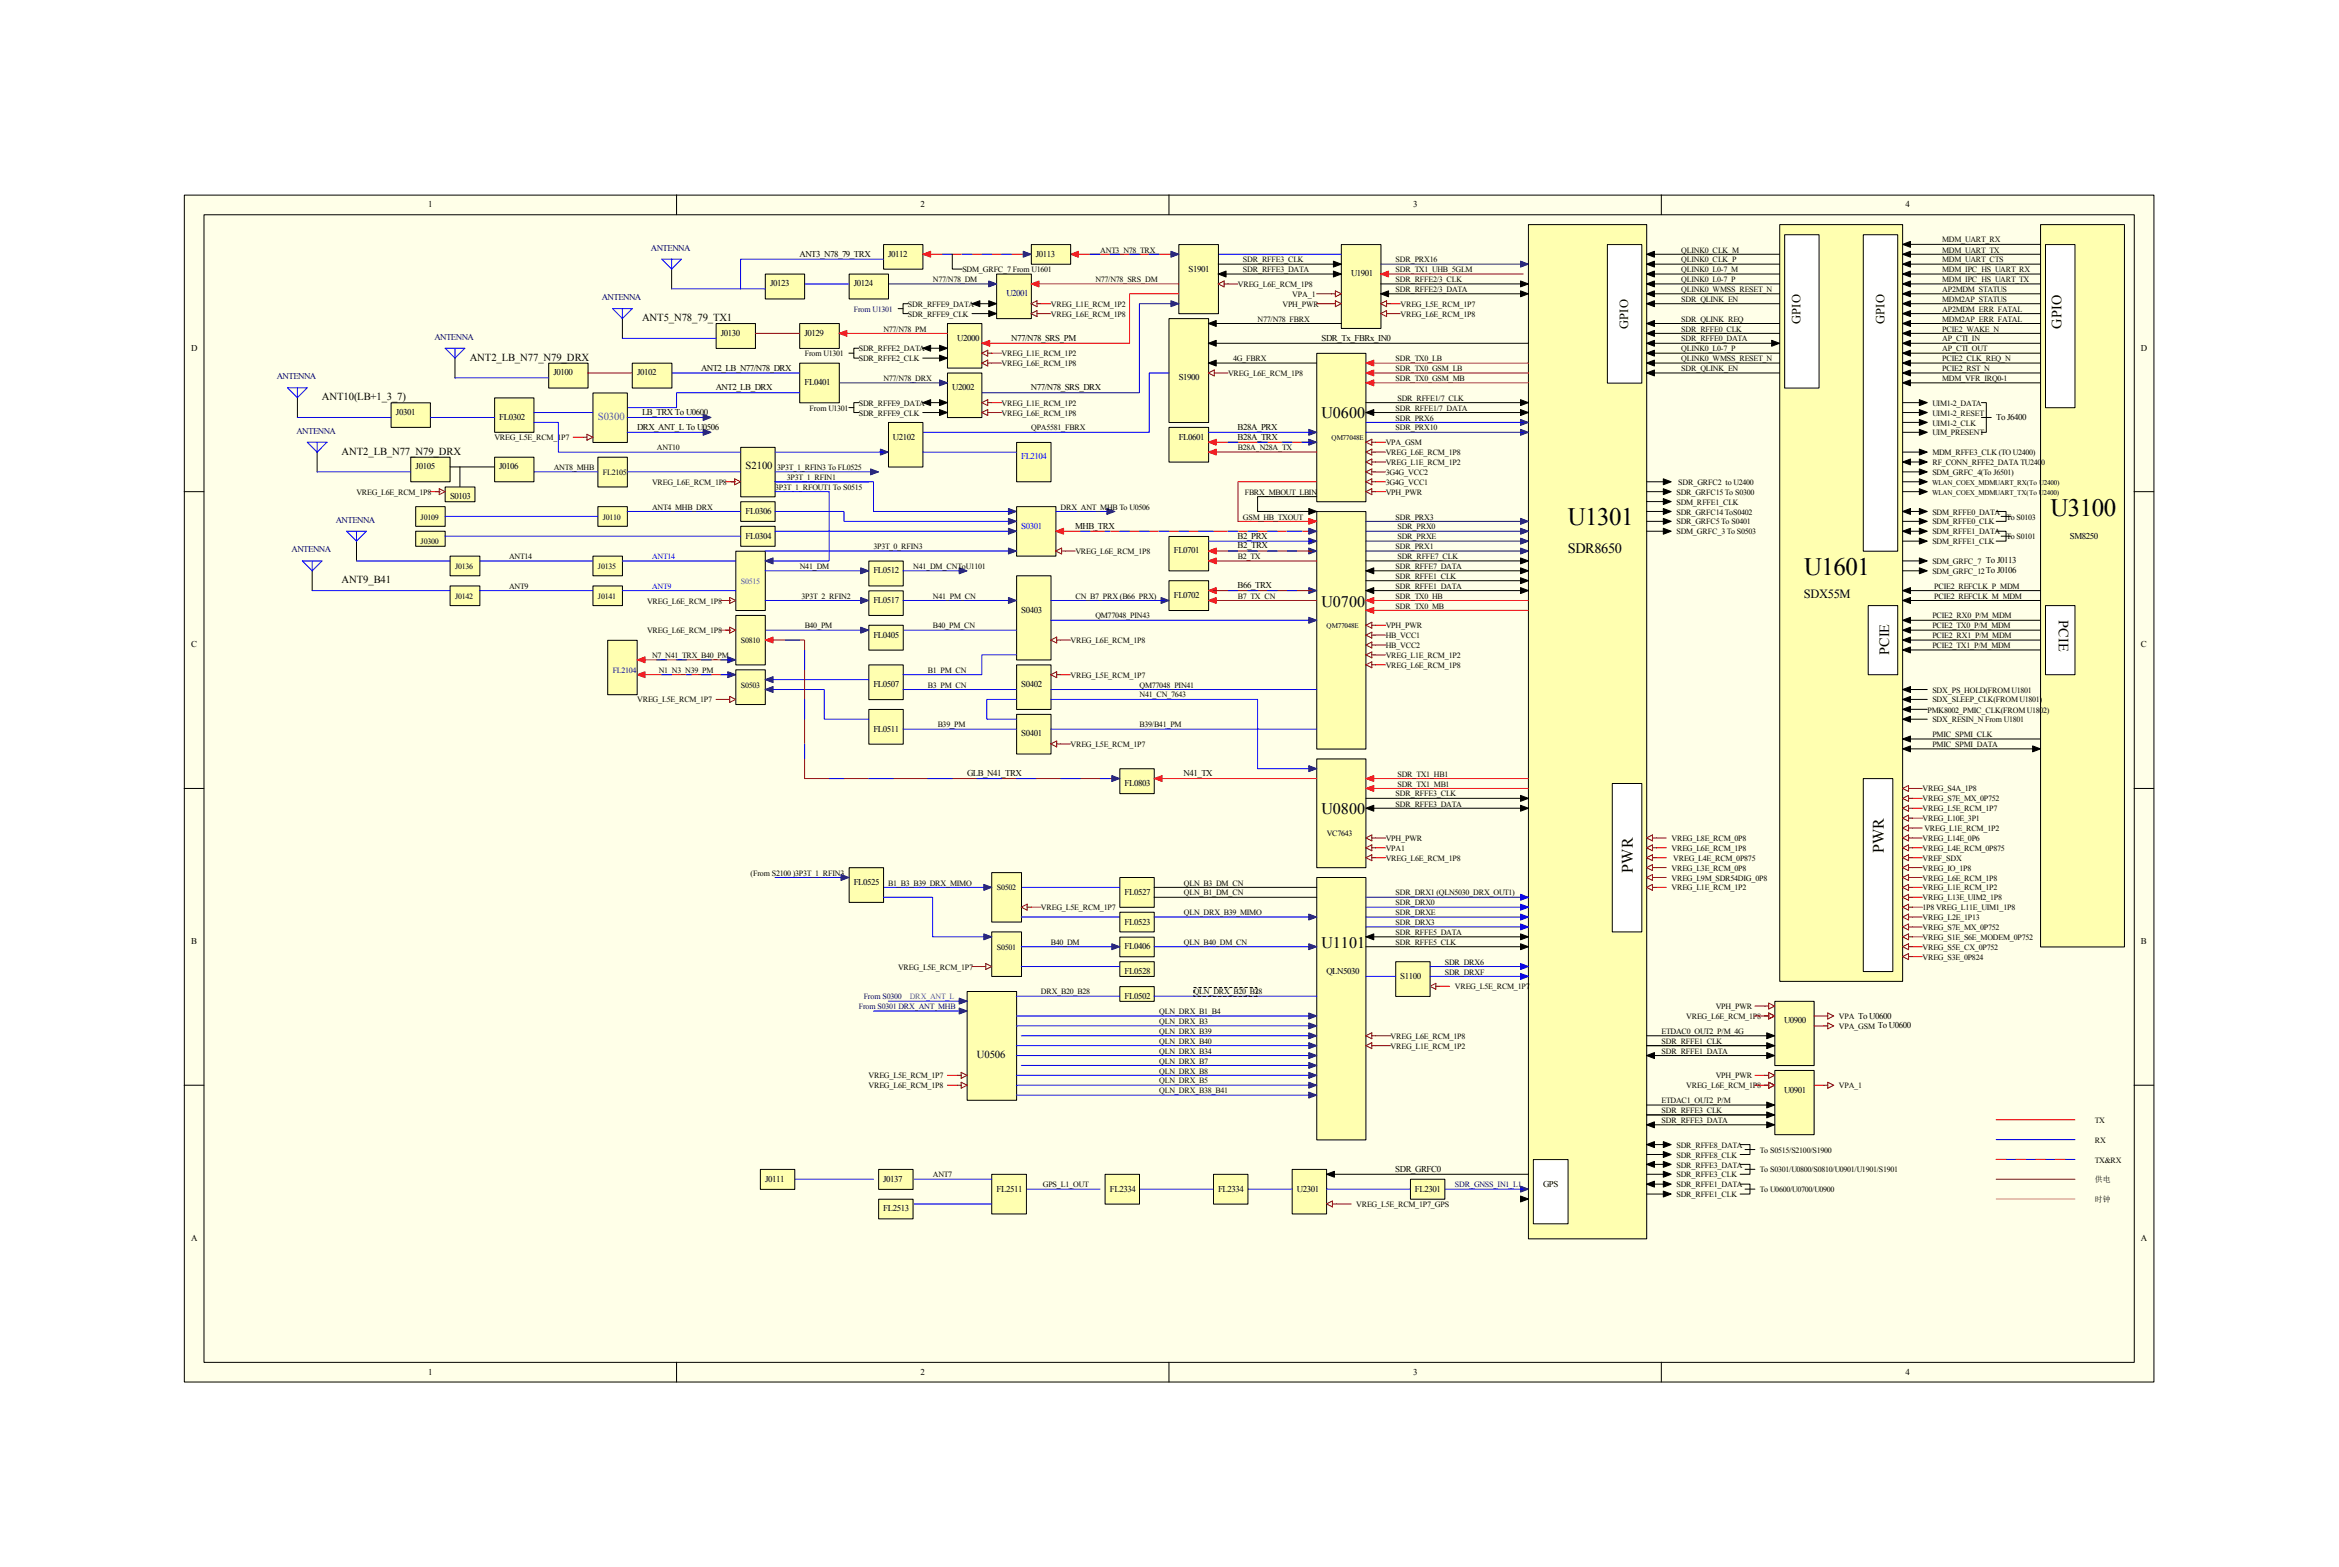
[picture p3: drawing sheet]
<svg xmlns="http://www.w3.org/2000/svg" width="322mm" height="216mm" viewBox="0 0 322 216" stroke-linecap="round" stroke-linejoin="round" font-family="sans-serif">
<defs><g id="words">
<g font-size="3.4">
<text x="282.5" y="71">U3100</text>
<text x="216" y="72.4">U1301</text>
<text x="248.6" y="79.2">U1601</text>
</g>
<g font-size="2.2">
<text x="182.1" y="57.7">U0600</text>
<text x="182.1" y="83.6">U0700</text>
<text x="182.1" y="112.2">U0800</text>
<text x="259.6" y="117.5" transform="rotate(-90 259.6 117.5)">PWR</text>
<text x="225" y="120.2" transform="rotate(-90 225 120.2)">PWR</text>
<text x="182.1" y="130.6">U1101</text>
</g>
<g font-size="2">
<text x="284.1" y="45.3" transform="rotate(-90 284.1 45.3)">GPIO</text>
<text x="216" y="76.2">SDR8650</text>
<text x="283.7" y="85.5" transform="rotate(90 283.7 85.5)">PCIE</text>
<text x="260.3" y="90.2" transform="rotate(-90 260.3 90.2)">PCIE</text>
</g>
<g font-size="1.7">
<text x="224.4" y="45.3" transform="rotate(-90 224.4 45.3)">GPIO</text>
<text x="248.1" y="44.6" transform="rotate(-90 248.1 44.6)">GPIO</text>
<text x="259.7" y="44.6" transform="rotate(-90 259.7 44.6)">GPIO</text>
<text x="248.6" y="82.4">SDX55M</text>
</g>
<g font-size="1.5">
<text x="88.5" y="44.2">ANT5_N78_79_TX1</text>
<text x="64.7" y="49.7">ANT2_LB_N77_N79_DRX</text>
<text x="44.4" y="55.1">ANT10(LB+1_3_7)</text>
<text x="47.1" y="62.6">ANT2_LB_N77_N79_DRX</text>
<text x="102.7" y="64.7">S2100</text>
<text x="47.1" y="80.3">ANT9_B41</text>
<text x="134.6" y="145.8">U0506</text>
</g>
<text font-size="1.5" fill="#009cca" x="82.4" y="57.9">S0300</text>
<g font-size="1.2">
<text x="59" y="28.5">1</text>
<text x="126.9" y="28.5">2</text>
<text x="194.7" y="28.5">3</text>
<text x="262.6" y="28.5">4</text>
<text x="110.2" y="35.3">ANT3_N78_79_TRX</text>
<text x="122.4" y="35.3">J0112</text>
<text x="142.7" y="35.3">J0113</text>
<text x="106.1" y="39.4">J0123</text>
<text x="117.6" y="39.4">J0124</text>
<text x="163.8" y="37.4">S1901</text>
<text x="186.2" y="38.1">U1901</text>
<text x="99.3" y="46.3">J0130</text>
<text x="110.9" y="46.3">J0129</text>
<text x="131.9" y="46.9">U2000</text>
<text x="139.3" y="46.9">N77/N78_SRS_PM</text>
<text x="182.1" y="46.9">SDR_Tx_FBRx_IN0</text>
<text x="26.3" y="48.3">D</text>
<text x="76.3" y="51.7">J0100</text>
<text x="87.8" y="51.7">J0102</text>
<text x="96.6" y="51">ANT2_LB_N77/N78_DRX</text>
<text x="98.6" y="53.8">ANT2_LB_DRX</text>
<text x="110.9" y="53.1">FL0401</text>
<text x="131.2" y="53.8">U2002</text>
<text x="142.1" y="53.8">N77/N78_SRS_DRX</text>
<text x="162.4" y="52.4">S1900</text>
<text x="295" y="48.3">D</text>
<text x="54.6" y="57.2">J0301</text>
<text x="68.8" y="57.9">FL0302</text>
<text x="87.8" y="59.2">DRX_ANT_L To U0506</text>
<text x="88.5" y="57.2">LB_TRX To U0600</text>
<text x="170.5" y="59.2">B28A_PRX</text>
<text x="275.1" y="57.9">To J6400</text>
<text x="57.3" y="64.7">J0105</text>
<text x="68.8" y="64.7">J0106</text>
<text x="123" y="60.6">U2102</text>
<text x="162.4" y="60.6">FL0601</text>
<text x="170.5" y="60.6">B28A_TRX</text>
<text x="62" y="68.7">S0103</text>
<text x="102.7" y="70.8">FL0306</text>
<text x="102.7" y="74.2">FL0304</text>
<text x="148.2" y="72.9">MHB_TRX</text>
<text x="161.7" y="76.2">FL0701</text>
<text x="170.5" y="74.2">B2_PRX</text>
<text x="170.5" y="75.6">B2_TRX</text>
<text x="285.2" y="74.2">SM8250</text>
<text x="120.3" y="83.1">FL0517</text>
<text x="120.3" y="79">FL0512</text>
<text x="161.7" y="82.4">FL0702</text>
<text x="170.5" y="81">B66_TRX</text>
<text x="26.3" y="89.2">C</text>
<text x="120.3" y="87.8">FL0405</text>
<text x="140.7" y="84.4">S0403</text>
<text x="295" y="89.2">C</text>
<text x="120.3" y="94.7">FL0507</text>
<text x="140.7" y="94.7">S0402</text>
<text x="120.3" y="100.8">FL0511</text>
<text x="140.7" y="101.5">S0401</text>
<text x="133.3" y="106.9">GLB_N41_TRX</text>
<text x="163.1" y="106.9">N41_TX</text>
<text x="155" y="108.3">FL0803</text>
<text x="117.6" y="121.9">FL0525</text>
<text x="155" y="123.3">FL0527</text>
<text x="26.3" y="130.1">B</text>
<text x="155" y="127.4">FL0523</text>
<text x="155" y="130.8">FL0406</text>
<text x="295" y="130.1">B</text>
<text x="155" y="134.2">FL0528</text>
<text x="155" y="137.6">FL0502</text>
<text x="182.8" y="134.2">QLN5030</text>
<text x="192.9" y="134.9">S1100</text>
<text x="245.8" y="141">U0900</text>
<text x="245.8" y="150.5">U0901</text>
<text x="192.3" y="161.5">SDR_GRFC0</text>
<text x="105.4" y="162.8">J0111</text>
<text x="121.7" y="162.8">J0137</text>
<text x="121.7" y="166.9">FL2513</text>
<text x="137.3" y="164.2">FL2511</text>
<text x="152.9" y="164.2">FL2334</text>
<text x="167.8" y="164.2">FL2334</text>
<text x="178.7" y="164.2">U2301</text>
<text x="195" y="164.2">FL2301</text>
<text x="212.6" y="163.5">GPS</text>
<text x="26.3" y="171">A</text>
<text x="295" y="171">A</text>
<text x="59" y="189.4">1</text>
<text x="126.9" y="189.4">2</text>
<text x="194.7" y="189.4">3</text>
<text x="262.6" y="189.4">4</text>
</g>
<g font-size="1.2" fill="#000080">
<text x="89.7" y="34.5">ANTENNA</text>
<text x="82.9" y="41.4">ANTENNA</text>
<text x="138.7" y="40.8">U2001</text>
<text x="59.9" y="46.8">ANTENNA</text>
<text x="38.1" y="52.3">ANTENNA</text>
<text x="40.8" y="59.8">ANTENNA</text>
<text x="40.2" y="76.1">ANTENNA</text>
<text x="46.3" y="72">ANTENNA</text>
</g>
<g font-size="1.2" fill="#00f">
<text x="140.7" y="63.3">FL2104</text>
<text x="140.7" y="72.9">S0301</text>
</g>
<g font-size="1.1">
<text x="151.6" y="34.8">ANT3_N78_TRX</text>
<text x="231.7" y="34.8">QLINK0_CLK_M</text>
<text x="267.6" y="33.4">MDM_UART_RX</text>
<text x="267.6" y="34.8">MDM_UART_TX</text>
<text x="128.5" y="38.9">N77/N78_DM</text>
<text x="132.6" y="37.5">SDM_GRFC_7 From U1601</text>
<text x="150.9" y="38.9">N77/N78_SRS_DM</text>
<text x="170.6" y="39.5">VREG_L6E_RCM_1P8</text>
<text x="171.3" y="36.2">SDR_RFFE3_CLK</text>
<text x="171.3" y="37.5">SDR_RFFE3_DATA</text>
<text x="178.1" y="40.9">VPA_1</text>
<text x="192.3" y="37.5">SDR_TX1_UHB_5GLM</text>
<text x="192.3" y="36.2">SDR_PRX16</text>
<text x="192.3" y="38.9">SDR_RFFE2/3_CLK</text>
<text x="192.3" y="40.2">SDR_RFFE2/3_DATA</text>
<text x="231.7" y="36.2">QLINK0_CLK_P</text>
<text x="231.7" y="37.5">QLINK0_L0-7_M</text>
<text x="231.7" y="38.9">QLINK0_L0-7_P</text>
<text x="231.7" y="40.2">QLINK0_WMSS_RESET_N</text>
<text x="231.7" y="41.6">SDR_QLINK_EN</text>
<text x="267.6" y="36.2">MDM_UART_CTS</text>
<text x="267.6" y="37.5">MDM_IPC_HS_UART_RX</text>
<text x="267.6" y="38.9">MDM_IPC_HS_UART_TX</text>
<text x="267.6" y="40.2">AP2MDM_STATUS</text>
<text x="267.6" y="41.6">MDM2AP_STATUS</text>
<text x="121.7" y="45.7">N77/N78_PM</text>
<text x="125.1" y="42.3">SDR_RFFE9_DATA</text>
<text x="125.1" y="43.6">SDR_RFFE9_CLK</text>
<text x="144.8" y="43.6">VREG_L6E_RCM_1P8</text>
<text x="144.8" y="42.3">VREG_L1E_RCM_1P2</text>
<text x="173.3" y="44.3">N77/N78_FBRX</text>
<text x="176.7" y="42.3">VPH_PWR</text>
<text x="193" y="43.6">VREG_L6E_RCM_1P8</text>
<text x="193" y="42.3">VREG_L5E_RCM_1P7</text>
<text x="231.7" y="44.3">SDR_QLINK_REQ</text>
<text x="231.7" y="45.7">SDR_RFFE0_CLK</text>
<text x="231.7" y="47">SDR_RFFE0_DATA</text>
<text x="267.6" y="43">AP2MDM_ERR_FATAL</text>
<text x="267.6" y="44.3">MDM2AP_ERR_FATAL</text>
<text x="267.6" y="45.7">PCIE2_WAKE_N</text>
<text x="267.6" y="47">AP_CTI_IN</text>
<text x="110.9" y="49.1">From U1301</text>
<text x="118.3" y="48.4">SDR_RFFE2_DATA</text>
<text x="118.3" y="49.8">SDR_RFFE2_CLK</text>
<text x="121.7" y="52.5">N77/N78_DRX</text>
<text x="138" y="50.5">VREG_L6E_RCM_1P8</text>
<text x="138" y="49.1">VREG_L1E_RCM_1P2</text>
<text x="169.2" y="51.8">VREG_L6E_RCM_1P8</text>
<text x="169.9" y="49.8">4G_FBRX</text>
<text x="192.3" y="52.5">SDR_TX0_GSM_MB</text>
<text x="192.3" y="51.1">SDR_TX0_GSM_LB</text>
<text x="192.3" y="49.8">SDR_TX0_LB</text>
<text x="231.7" y="48.4">QLINK0_L0-7_P</text>
<text x="231.7" y="49.8">QLINK0_WMSS_RESET_N</text>
<text x="231.7" y="51.1">SDR_QLINK_EN</text>
<text x="267.6" y="48.4">AP_CTI_OUT</text>
<text x="267.6" y="49.8">PCIE2_CLK_REQ_N</text>
<text x="267.6" y="51.1">PCIE2_RST_N</text>
<text x="267.6" y="52.5">MDM_VFR_IRQ0-1</text>
<text x="111.6" y="56.6">From U1301</text>
<text x="118.3" y="55.9">SDR_RFFE9_DATA</text>
<text x="118.3" y="57.3">SDR_RFFE9_CLK</text>
<text x="138" y="57.3">VREG_L6E_RCM_1P8</text>
<text x="138" y="55.9">VREG_L1E_RCM_1P2</text>
<text x="142.1" y="59.3">QPA5581_FBRX</text>
<text x="192.3" y="56.6">SDR_RFFE1/7_DATA</text>
<text x="192.3" y="58">SDR_PRX6</text>
<text x="192.3" y="59.3">SDR_PRX10</text>
<text x="192.6" y="55.2">SDR_RFFE1/7_CLK</text>
<text x="266.3" y="55.9">UIM1-2_DATA</text>
<text x="266.3" y="57.3">UIM1-2_RESET</text>
<text x="266.3" y="58.6">UIM1-2_CLK</text>
<text x="266.3" y="60">UIM_PRESENT</text>
<text x="68.1" y="60.7">VREG_L5E_RCM_1P7</text>
<text x="76.3" y="64.8">ANT8_MHB</text>
<text x="83.1" y="65.4">FL2105</text>
<text x="90.5" y="62">ANT10</text>
<text x="107.1" y="64.8">3P3T_1_RFIN3 To FL0525</text>
<text x="170.6" y="62">B28A_N28A_TX</text>
<text x="190.9" y="62.7">VREG_L6E_RCM_1P8</text>
<text x="190.9" y="61.3">VPA_GSM</text>
<text x="190.9" y="65.4">3G4G_VCC2</text>
<text x="190.9" y="64.1">VREG_L1E_RCM_1P2</text>
<text x="266.3" y="62.7">MDM_RFFE3_CLK (TO U2400)</text>
<text x="266.3" y="64.1">RF_CONN_RFFE2_DATA TU2400</text>
<text x="266.3" y="65.4">SDM_GRFC_4(To J6501)</text>
<text x="49.1" y="68.2">VREG_L6E_RCM_1P8</text>
<text x="58" y="71.6">J0109</text>
<text x="83.1" y="71.6">J0110</text>
<text x="89.8" y="70.2">ANT4_MHB_DRX</text>
<text x="89.8" y="66.8">VREG_L6E_RCM_1P8</text>
<text x="106.8" y="67.5">3P3T_1_RFOUT1 To S0515</text>
<text x="108.4" y="66.1">3P3T_1_RFIN1</text>
<text x="146.2" y="70.2">DRX_ANT_MHB To U0506</text>
<text x="171.3" y="71.6">GSM_HB_TXOUT</text>
<text x="171.5" y="68.2">FBRX_MBOUT_LBIN</text>
<text x="190.9" y="66.8">3G4G_VCC1</text>
<text x="190.9" y="68.2">VPH_PWR</text>
<text x="192.3" y="71.6">SDR_PRX3</text>
<text x="231" y="68.2">SDR_GRFC15 To S0300</text>
<text x="231" y="69.6">SDM_RFFE1_CLK</text>
<text x="231" y="70.9">SDR_GRFC14 ToS0402</text>
<text x="231.3" y="66.8">SDR_GRFC2 to U2400</text>
<text x="266.3" y="70.9">SDM_RFFE0_DATA</text>
<text x="276.5" y="71.6">To S0103</text>
<text x="58" y="75">J0300</text>
<text x="70.2" y="77">ANT14</text>
<text x="120.4" y="75.6">3P3T_0_RFIN3</text>
<text x="148.2" y="76.4">VREG_L6E_RCM_1P8</text>
<text x="170.6" y="77">B2_TX</text>
<text x="192.3" y="75.6">SDR_PRX1</text>
<text x="192.6" y="77">SDR_RFFE7_CLK</text>
<text x="192.6" y="74.3">SDR_PRXE</text>
<text x="192.6" y="72.9">SDR_PRX0</text>
<text x="231" y="72.3">SDR_GRFC5 To S0401</text>
<text x="231" y="73.6">SDM_GRFC_3 To S0503</text>
<text x="266.3" y="72.3">SDM_RFFE0_CLK</text>
<text x="266.3" y="73.6">SDM_RFFE1_DATA</text>
<text x="266.3" y="75">SDM_RFFE1_CLK</text>
<text x="266.3" y="77.7">SDM_GRFC_7 To J0113</text>
<text x="276.5" y="74.3">To S0101</text>
<text x="62.7" y="78.4">J0136</text>
<text x="62.7" y="82.5">J0142</text>
<text x="70.2" y="81.1">ANT9</text>
<text x="82.4" y="78.4">J0135</text>
<text x="82.4" y="82.5">J0141</text>
<text x="89.2" y="83.2">VREG_L6E_RCM_1P8</text>
<text x="110.2" y="78.4">N41_DM</text>
<text x="110.5" y="82.5">3P3T_2_RFIN2</text>
<text x="125.8" y="78.4">N41_DM_CNToU1101</text>
<text x="128.5" y="82.5">N41_PM_CN</text>
<text x="148.2" y="82.5">CN_B7_PRX (B66_PRX)</text>
<text x="170.6" y="82.5">B7_TX_CN</text>
<text x="192.3" y="78.4">SDR_RFFE7_DATA</text>
<text x="192.3" y="79.8">SDR_RFFE1_CLK</text>
<text x="192.3" y="81.1">SDR_RFFE1_DATA</text>
<text x="192.3" y="83.9">SDR_TX0_MB</text>
<text x="192.3" y="82.5">SDR_TX0_HB</text>
<text x="266.3" y="79.1">SDM_GRFC_12To J0106</text>
<text x="266.5" y="82.5">PCIE2_REFCLK_M_MDM</text>
<text x="266.5" y="81.1">PCIE2_REFCLK_P_MDM</text>
<text x="89.2" y="87.2">VREG_L6E_RCM_1P8</text>
<text x="102.1" y="88.6">S0810</text>
<text x="110.9" y="86.6">B40_PM</text>
<text x="128.5" y="86.6">B40_PM_CN</text>
<text x="147.5" y="88.6">VREG_L6E_RCM_1P8</text>
<text x="150.9" y="85.2">QM77048_PIN43</text>
<text x="190.9" y="87.9">HB_VCC1</text>
<text x="190.9" y="86.6">VPH_PWR</text>
<text x="190.9" y="89.3">HB_VCC2</text>
<text x="266.3" y="86.6">PCIE2_TX0_P/M_MDM</text>
<text x="266.3" y="85.2">PCIE2_RX0_P/M_MDM</text>
<text x="266.3" y="89.3">PCIE2_TX1_P/M_MDM</text>
<text x="266.3" y="87.9">PCIE2_RX1_P/M_MDM</text>
<text x="89.8" y="90.7">N7_N41_TRX_B40_PM</text>
<text x="90.8" y="92.7">N1_N3_N39_PM</text>
<text x="102.1" y="94.7">S0503</text>
<text x="127.9" y="92.7">B1_PM_CN</text>
<text x="127.9" y="94.7">B3_PM_CN</text>
<text x="147.5" y="93.4">VREG_L5E_RCM_1P7</text>
<text x="157" y="94.7">QM77048_PIN41</text>
<text x="190.9" y="92">VREG_L6E_RCM_1P8</text>
<text x="190.9" y="90.7">VREG_L1E_RCM_1P2</text>
<text x="266.3" y="95.4">SDX_PS_HOLD(FROM U1801</text>
<text x="87.8" y="96.8">VREG_L5E_RCM_1P7</text>
<text x="129.2" y="100.2">B39_PM</text>
<text x="157" y="100.2">B39/B41_PM</text>
<text x="157" y="96.1">N41_CN_7643</text>
<text x="265.6" y="98.2">PMK8002_PMIC_CLK(FROM U1802)</text>
<text x="266.3" y="96.8">SDX_SLEEP_CLK(FROM U1801)</text>
<text x="266.3" y="99.5">SDX_RESIN_N From U1801</text>
<text x="266.3" y="101.6">PMIC_SPMI_CLK</text>
<text x="147.5" y="102.9">VREG_L5E_RCM_1P7</text>
<text x="192.6" y="107">SDR_TX1_HB1</text>
<text x="266.3" y="102.9">PMIC_SPMI_DATA</text>
<text x="192.3" y="109.7">SDR_RFFE3_CLK</text>
<text x="192.3" y="111.1">SDR_RFFE3_DATA</text>
<text x="192.6" y="108.4">SDR_TX1_MB1</text>
<text x="264.9" y="110.4">VREG_S7E_MX_0P752</text>
<text x="264.9" y="109.1">VREG_S4A_1P8</text>
<text x="264.9" y="113.2">VREG_L10E_3P1</text>
<text x="264.9" y="111.8">VREG_L5E_RCM_1P7</text>
<text x="182.8" y="115.2">VC7643</text>
<text x="190.9" y="115.9">VPH_PWR</text>
<text x="190.9" y="117.2">VPA1</text>
<text x="190.9" y="118.6">VREG_L6E_RCM_1P8</text>
<text x="230.3" y="117.2">VREG_L6E_RCM_1P8</text>
<text x="230.3" y="115.9">VREG_L8E_RCM_0P8</text>
<text x="230.3" y="120">VREG_L3E_RCM_0P8</text>
<text x="230.6" y="118.6">VREG_L4E_RCM_0P875</text>
<text x="264.9" y="115.9">VREG_L14E_0P6</text>
<text x="264.9" y="117.2">VREG_L4E_RCM_0P875</text>
<text x="264.9" y="118.6">VREF_SDX</text>
<text x="264.9" y="120">VREG_IO_1P8</text>
<text x="265.2" y="114.5">VREG_L1E_RCM_1P2</text>
<text x="103.4" y="120.6">(From S2100 )3P3T_1_RFIN3</text>
<text x="122.4" y="122">B1_B3_B39_DRX_MIMO</text>
<text x="137.3" y="122.7">S0502</text>
<text x="143.4" y="125.4">VREG_L5E_RCM_1P7</text>
<text x="163.1" y="122">QLN_B3_DM_CN</text>
<text x="163.1" y="123.4">QLN_B1_DM_CN</text>
<text x="192.3" y="123.4">SDR_DRX1 (QLN5030_DRX_OUT1)</text>
<text x="192.3" y="124.8">SDR_DRX0</text>
<text x="230.3" y="122.7">VREG_L1E_RCM_1P2</text>
<text x="230.3" y="121.3">VREG_L9M_SDR54DIG_0P8</text>
<text x="264.9" y="121.3">VREG_L6E_RCM_1P8</text>
<text x="264.9" y="122.7">VREG_L1E_RCM_1P2</text>
<text x="264.9" y="125.4">1P8 VREG_L11E_UIM1_1P8</text>
<text x="264.9" y="124">VREG_L13E_UIM2_1P8</text>
<text x="137.3" y="130.9">S0501</text>
<text x="144.8" y="130.2">B40_DM</text>
<text x="163.1" y="126.1">QLN_DRX_B39_MIMO</text>
<text x="163.1" y="130.2">QLN_B40_DM_CN</text>
<text x="192.3" y="126.1">SDR_DRXE</text>
<text x="192.3" y="127.5">SDR_DRX3</text>
<text x="192.3" y="128.8">SDR_RFFE5_DATA</text>
<text x="192.3" y="130.2">SDR_RFFE5_CLK</text>
<text x="264.9" y="128.1">VREG_S7E_MX_0P752</text>
<text x="264.9" y="126.8">VREG_L2E_1P13</text>
<text x="264.9" y="130.9">VREG_S5E_CX_0P752</text>
<text x="264.9" y="129.5">VREG_S1E_S6E_MODEM_0P752</text>
<text x="123.8" y="133.6">VREG_L5E_RCM_1P7</text>
<text x="143.4" y="137">DRX_B20_B28</text>
<text x="164.5" y="137">QLN_DRX_B20_B28</text>
<text x="199.1" y="132.9">SDR_DRX6</text>
<text x="199.1" y="134.3">SDR_DRXF</text>
<text x="200.5" y="136.3">VREG_L5E_RCM_1P7</text>
<text x="264.9" y="132.2">VREG_S3E_0P824</text>
<text x="159.7" y="139.7">QLN_DRX_B1_B4</text>
<text x="159.7" y="141.1">QLN_DRX_B3</text>
<text x="159.7" y="142.5">QLN_DRX_B39</text>
<text x="159.7" y="143.8">QLN_DRX_B40</text>
<text x="191.6" y="143.1">VREG_L6E_RCM_1P8</text>
<text x="229" y="142.5">ETDAC0_OUT2_P/M_4G</text>
<text x="229" y="143.8">SDR_RFFE1_CLK</text>
<text x="232.4" y="140.4">VREG_L6E_RCM_1P8</text>
<text x="236.4" y="139.1">VPH_PWR</text>
<text x="253.4" y="141.8">VPA_GSM To U0600</text>
<text x="253.4" y="140.4">VPA To U0600</text>
<text x="119.7" y="148.6">VREG_L5E_RCM_1P7</text>
<text x="119.7" y="149.9">VREG_L6E_RCM_1P8</text>
<text x="159.7" y="145.2">QLN_DRX_B34</text>
<text x="159.7" y="146.6">QLN_DRX_B7</text>
<text x="159.7" y="149.3">QLN_DRX_B5</text>
<text x="159.7" y="147.9">QLN_DRX_B8</text>
<text x="191.6" y="144.5">VREG_L1E_RCM_1P2</text>
<text x="229" y="145.2">SDR_RFFE1_DATA</text>
<text x="232.4" y="149.9">VREG_L6E_RCM_1P8</text>
<text x="236.4" y="148.6">VPH_PWR</text>
<text x="253.4" y="149.9">VPA_1</text>
<text x="159.7" y="150.6">QLN_DRX_B38_B41</text>
<text x="229" y="152">ETDAC1_OUT2_P/M</text>
<text x="229" y="153.4">SDR_RFFE3_CLK</text>
<text x="229" y="154.7">SDR_RFFE3_DATA</text>
<text x="288.7" y="154.7">TX</text>
<text x="231" y="158.1">SDR_RFFE8_DATA</text>
<text x="231" y="159.5">SDR_RFFE8_CLK</text>
<text x="231" y="160.9">SDR_RFFE3_DATA</text>
<text x="242.5" y="158.8">To S0515/S2100/S1900</text>
<text x="242.5" y="161.5">To S0301/U0800/S0810/U0901/U1901/S1901</text>
<text x="288.7" y="157.4">RX</text>
<text x="288.7" y="160.2">TX&amp;RX</text>
<text x="128.5" y="162.2">ANT7</text>
<text x="143.7" y="163.6">GPS_L1_OUT</text>
<text x="186.9" y="166.3">VREG_L5E_RCM_1P7_GPS</text>
<text x="231" y="162.2">SDR_RFFE3_CLK</text>
<text x="231" y="163.6">SDR_RFFE1_DATA</text>
<text x="231" y="164.9">SDR_RFFE1_CLK</text>
<text x="242.5" y="164.3">To U0600/U0700/U0900</text>
<text x="288.7" y="162.9">供电</text>
<text x="288.7" y="165.6">时钟</text>
</g>
<g font-size="1.1" fill="#000080">
<text x="117.7" y="43">From U1301</text>
<text x="119" y="137.7">From S0300</text>
<text x="118.3" y="139.1">From S0301 DRX_ANT_MHB</text>
<text x="200.5" y="163.6">SDR_GNSS_IN1_L1</text>
</g>
<g font-size="1.1" fill="#00f">
<text x="89.8" y="77">ANT14</text>
<text x="89.8" y="81.1">ANT9</text>
</g>
<g font-size="1.1" fill="#009cca">
<text x="102.1" y="80.4">S0515</text>
<text x="125.4" y="137.7">DRX_ANT_L</text>
</g>
<text font-size="1.1" fill="#0000bf" x="84.4" y="92.7">FL2104</text>
<g font-size="1">
<text x="183.5" y="60.7">QM77048E</text>
<text x="266.2" y="66.8">WLAN_COEX_MDMUART_RX(To U2400)</text>
<text x="266.2" y="68.2">WLAN_COEX_MDMUART_TX(To U2400)</text>
<text x="182.8" y="86.6">QM77048E</text>
</g>
</g></defs>
<path d="M25.4 26.9h271.4v163.5h-271.4z" fill="#ffffe8"/>
<g fill="none" stroke="#000" stroke-width=".14">
<path d="M25.4 26.9h271.4v163.5h-271.4zM28.1 29.6h266v158.1h-266zM93.2 26.9v2.7M161.1 26.9v2.7M228.9 26.9v2.7M25.4 67.7h2.7M294.1 67.7h2.7M254 99.1h3.4M25.4 108.6h2.7M254 103.2h3.4M294.1 108.6h2.7M25.4 149.5h2.7"/>
<path d="M294.1 149.5h2.7M93.2 187.7v2.7M161.1 187.7v2.7M228.9 187.7v2.7"/>
</g>
<path d="M245.3 31h16.9v104.2h-16.9z" fill="#ffffb0"/>
<path d="M245.2 30.9h17v104.3h-17z" fill="none" stroke="#000" stroke-width=".14"/>
<path d="M275.1 154.3h10.8M275.1 159.7h1.3M277.8 159.7h1.3M280.5 159.7h1.3M283.2 159.7h1.4" fill="none" stroke="#f00" stroke-width=".14"/>
<path d="M275.1 157h10.8M275.1 159.7h10.8" fill="none" stroke="#0000bf" stroke-width=".14"/>
<path d="M275.1 162.5h10.8" fill="none" stroke="#800000" stroke-width=".14"/>
<path d="M275.1 165.2h10.8" fill="none" stroke="#f0f" stroke-width=".14"/>
<path d="M246 32.4h4.7v21.1h-4.7z" fill="#fff"/>
<path d="M245.9 32.3h4.8v21.2h-4.8z" fill="none" stroke="#000" stroke-width=".14"/>
<path d="M181.5 70.5h6.7v32.7h-6.7z" fill="#ffffb0"/>
<path d="M262.8 33.7h18.4M181.4 70.5h6.8v32.7h-6.8z" fill="none" stroke="#000" stroke-width=".14"/>
<path d="M188.2 87.5l.8-.4v.8zM189 87.5h.6" fill="none" stroke="#800000" stroke-width=".14"/>
<path d="M262.2 35l1.1-.4v.8zM262.2 33.7l1.1-.4v.8zM188.2 78.6l1.1-.4v.9z" fill="#000" stroke="#000" stroke-width=".14"/>
<path d="M281.2 31h11.5v99.5h-11.5z" fill="#ffffb0"/>
<path d="M262.2 35h19M281.2 30.9h11.5v99.6h-11.5z" fill="none" stroke="#000" stroke-width=".14"/>
<path d="M210.7 31h16.2v139.7h-16.2z" fill="#ffffb0"/>
<path d="M210.6 30.9h16.3v139.8h-16.3zM188.2 77.3h21.7" fill="none" stroke="#000" stroke-width=".14"/>
<path d="M209.5 74.1l1.1 .5-1.1 .4z" fill="#11037f" stroke="#11037f" stroke-width=".14"/>
<path d="M209.5 76.9l1.1 .4-1.1 .4zM209.5 78.2l1.1 .4-1.1 .5z" fill="#000" stroke="#000" stroke-width=".14"/>
<path d="M188.2 74.6h21.7" fill="none" stroke="#11037f" stroke-width=".14"/>
<path d="M188.2 86.1l.8-.4v.9zM189 86.1h.6" fill="none" stroke="#800000" stroke-width=".14"/>
<path d="M189.6 86.1h1.3M189.6 87.5h1.3" fill="none" stroke="#bf0000" stroke-width=".14"/>
<path d="M119 83.4h.1" fill="none" stroke="#f00" stroke-width=".14"/>
<path d="M181.5 104.6h6.7v14.9h-6.7z" fill="#ffffb0"/>
<path d="M181.4 104.6h6.8v14.9h-6.8z" fill="none" stroke="#000" stroke-width=".14"/>
<path d="M188.2 107.3h22.4M188.2 108.6h22.4" fill="none" stroke="#ff1515" stroke-width=".14"/>
<path d="M209.5 75.5l1.1 .4-1.1 .4z" fill="#11037f" stroke="#11037f" stroke-width=".14"/>
<path d="M188.2 75.9h21.7" fill="none" stroke="#11037f" stroke-width=".14"/>
<path d="M181.5 120.9h6.7v36.2h-6.7z" fill="#ffffb0"/>
<path d="M181.4 120.9h6.8v36.2h-6.8z" fill="none" stroke="#000" stroke-width=".14"/>
<path d="M188.2 123.6h22.4M188.2 125h22.4" fill="none" stroke="#0000bf" stroke-width=".14"/>
<g fill="#0000bf" stroke="#0000bf" stroke-width=".14">
<path d="M209.5 123.2l1.1 .4-1.1 .4z"/>
<path d="M209.5 124.6l1.1 .4-1.1 .4z"/>
</g>
<path d="M197 135.9l.9-.4v.8zM197.9 135.9h.5M188.2 142.7l.8-.4v.8zM188.2 144.1l.8-.4v.8zM189 142.7h2.6M189 144.1h2.6" fill="none" stroke="#800000" stroke-width=".14"/>
<path d="M198.4 135.9h1.3" fill="none" stroke="#bf0000" stroke-width=".14"/>
<path d="M256.8 32.4h4.7v43.5h-4.7z" fill="#fff"/>
<path d="M256.8 32.3h4.7v43.6h-4.7z" fill="none" stroke="#000" stroke-width=".14"/>
<path d="M221.5 33.7h4.7v19.1h-4.7z" fill="#fff"/>
<path d="M221.5 33.7h4.7v19.1h-4.7zM226.9 36.4h18.3M227.6 35h17.6" fill="none" stroke="#000" stroke-width=".14"/>
<path d="M226.9 36.4l1.1-.4v.8zM226.9 35l1.1-.4v.8z" fill="#000" stroke="#000" stroke-width=".14"/>
<path d="M226.9 116.8l.8-.4v.8zM226.9 115.4l.8-.4v.9zM226.9 118.2l.8-.4v.8zM226.9 119.5l.8-.4v.8zM227.7 116.8h.5M227.7 115.4h.5M227.7 119.5h.5M227.7 118.2h.5M226.9 120.9l.8-.4v.8zM226.9 122.3l.8-.4v.8zM227.7 122.3h.5M227.7 120.9h.5" fill="none" stroke="#800000" stroke-width=".14"/>
<path d="M228.2 115.4h1.4M228.2 116.8h1.4M228.2 118.2h1.4M228.2 119.5h1.4M228.2 120.9h1.4M228.2 122.3h1.4" fill="none" stroke="#bf0000" stroke-width=".14"/>
<path d="M281.9 33.7h4v22.5h-4z" fill="#fff"/>
<g fill="none" stroke="#000" stroke-width=".14">
<path d="M262.2 37.8h19M262.8 36.4h18.4M262.8 39.1h18.4M281.9 33.7h4v22.5h-4zM262.2 40.5h19M262.2 43.2h19M262.2 45.9h19M262.2 48.7h19M262.2 51.4h19M262.2 55.5h2.7M262.2 56.8h2.7M262.2 58.2h2.7"/>
<path d="M262.2 59.6h2.7M262.8 41.8h18.4M262.8 44.6h18.4M262.8 47.3h18.4M262.8 50h18.4M262.8 52.7h18.4M273 55.5h.7v4.1h-.7M273 57.5h1.4M262.2 62.3h2.7M262.2 63.7h2.7M262.2 65h2.7M262.2 66.4h2.7"/>
<path d="M262.2 67.7h2.7M262.2 70.5h2.7M262.2 71.8h2.7M262.2 73.2h2.7M262.2 74.6h2.7M262.2 77.3h2.7M262.2 78.6h2.7M275.1 70.5h1.3v1.3h-1.3M275.1 73.2h1.3v1.4h-1.3M275.7 71.1h1.4M275.7 73.9h1.4M262.2 81.4h19"/>
<path d="M262.2 82.7h19"/>
</g>
<g fill="#000" stroke="#000" stroke-width=".14">
<path d="M262.2 37.8l1.1-.5v.9zM262.2 36.4l1.1-.4v.8zM262.2 39.1l1.1-.4v.8zM262.2 40.5l1.1-.4v.8zM262.2 43.2l1.1-.4v.8zM262.2 41.8l1.1-.4v.9zM262.2 45.9l1.1-.4v.8zM262.2 44.6l1.1-.4v.8zM262.2 48.7l1.1-.4v.8zM262.2 47.3l1.1-.4v.8zM262.2 51.4l1.1-.4v.8zM262.2 50l1.1-.4v.8z"/>
<path d="M262.2 52.7l1.1-.4v.9zM264.5 55.1l1.1 .4-1.1 .4zM264.5 56.4l1.1 .4-1.1 .4zM264.5 57.8l1.1 .4-1.1 .4zM264.5 59.2l1.1 .4-1.1 .4zM262.2 70.5l1.1-.4v.8zM262.2 63.7l1.1-.5v.9zM262.2 73.2l1.1-.4v.8zM264.5 61.9l1.1 .4-1.1 .4zM264.5 63.2l1.1 .5-1.1 .4zM264.5 64.6l1.1 .4-1.1 .4zM264.5 66l1.1 .4-1.1 .4z"/>
<path d="M264.5 67.3l1.1 .4-1.1 .5zM264.5 70.1l1.1 .4-1.1 .4zM264.5 71.4l1.1 .4-1.1 .4zM264.5 72.8l1.1 .4-1.1 .4zM264.5 74.1l1.1 .5-1.1 .4zM264.5 76.9l1.1 .4-1.1 .4zM264.5 78.2l1.1 .4-1.1 .5zM262.2 82.7l1.1-.4v.8zM262.2 81.4l1.1-.4v.8z"/>
</g>
<path d="M281.9 83.5h4v9.5h-4z" fill="#fff"/>
<path d="M281.9 83.4h4v9.6h-4z" fill="none" stroke="#000" stroke-width=".14"/>
<path d="M257.5 83.5h4v9.5h-4z" fill="#fff"/>
<path d="M257.4 83.4h4.1v9.6h-4.1zM262.8 85.5h18.4M262.8 86.8h18.4M262.8 88.2h18.4M262.8 89.6h18.4M262.8 95h2.8M262.8 96.4h2.8M262.8 97.7h2.8M262.8 99.1h2.8M262.8 101.8h18.4M262.8 103.2h18.4" fill="none" stroke="#000" stroke-width=".14"/>
<path d="M262.2 86.8l1.1-.4v.8zM262.2 85.5l1.1-.4v.8zM262.2 89.6l1.1-.5v.9zM262.2 88.2l1.1-.4v.8zM262.2 95l1.1-.4v.8zM262.2 96.4l1.1-.4v.8zM262.2 97.7l1.1-.4v.8zM262.2 99.1l1.1-.4v.8zM262.2 101.8l1.1-.4v.8zM262.2 103.2l1.1-.4v.8zM280.1 102.8l1.1 .4-1.1 .4z" fill="#000" stroke="#000" stroke-width=".14"/>
<path d="M256.8 107.3h4v26.6h-4z" fill="#fff"/>
<path d="M226.9 39.1h18.3M227.6 37.8h17.6M226.9 41.8h18.3M226.9 45.9h18.3M226.9 48.7h18.3M226.9 51.4h18.3M227.6 40.5h17.6M227.6 44.6h17.6M227.6 47.3h17.6M227.6 50h17.6M256.8 107.3h4v26.6h-4z" fill="none" stroke="#000" stroke-width=".14"/>
<g fill="none" stroke="#800000" stroke-width=".14">
<path d="M262.2 110l.8-.4v.8zM262.2 108.6l.8-.4v.8zM262.2 111.4l.8-.4v.8zM262.2 112.7l.8-.4v.8zM262.2 114.1l.8-.4v.8zM262.2 115.4l.8-.4v.9zM262.2 116.8l.8-.4v.8zM262.2 118.2l.8-.4v.8zM262.2 119.5l.8-.4v.8zM263 110h.5M263 108.6h.5M263 112.7h.5"/>
<path d="M263 111.4h.5M263 115.4h.5M263 114.1h.5M263 118.2h.5M263 116.8h.5M263 119.5h.5M262.2 120.9l.8-.4v.8zM262.2 122.3l.8-.4v.8zM262.2 123.6l.8-.4v.8zM262.2 125l.8-.4v.8zM262.2 126.4l.8-.5v.9zM262.2 127.7l.8-.4v.8z"/>
<path d="M262.2 129.1l.8-.4v.8zM262.2 130.4l.8-.4v.8zM262.2 131.8l.8-.4v.8zM263 120.9h.5M263 122.3h.5M263 125h.5M263 123.6h.5M263 127.7h.5M263 126.4h.5M263 130.4h.5M263 129.1h.5M263 131.8h.5"/>
</g>
<g fill="none" stroke="#bf0000" stroke-width=".14">
<path d="M263.5 108.6h1.4M263.5 110h1.4M263.5 111.4h1.4M263.5 112.7h1.4M263.5 114.1h1.4M263.5 115.4h1.4M263.5 116.8h1.4M263.5 118.2h1.4M263.5 119.5h1.4M263.5 120.9h1.4M263.5 122.3h1.4M263.5 123.6h1.4"/>
<path d="M263.5 125h1.4M263.5 126.4h1.4M263.5 127.7h1.4M263.5 129.1h1.4M263.5 130.4h1.4M263.5 131.8h1.4"/>
</g>
<path d="M226.9 39.1l1.1-.4v.8zM226.9 37.8l1.1-.5v.9zM226.9 41.8l1.1-.4v.9zM226.9 40.5l1.1-.4v.8zM226.9 45.9l1.1-.4v.8zM226.9 44.6l1.1-.4v.8zM226.9 48.7l1.1-.4v.8zM226.9 47.3l1.1-.4v.8zM226.9 51.4l1.1-.4v.8zM226.9 50l1.1-.4v.8z" fill="#000" stroke="#000" stroke-width=".14"/>
<path d="M222.2 108h4v20.4h-4z" fill="#fff"/>
<path d="M226.9 66.4h2.7M226.9 67.7h2.7M226.9 69.1h2.7M222.2 107.9h4v20.5h-4z" fill="none" stroke="#000" stroke-width=".14"/>
<path d="M244.1 46.9l1.1 .4-1.1 .4zM229.2 66l1.1 .4-1.1 .4zM229.2 67.3l1.1 .4-1.1 .5zM229.2 68.7l1.1 .4-1.1 .4z" fill="#000" stroke="#000" stroke-width=".14"/>
<path d="M211.3 159.8h4.8v8.8h-4.8z" fill="#fff"/>
<path d="M211.3 159.8h4.8v8.8h-4.8z" fill="none" stroke="#000" stroke-width=".14"/>
<path d="M209.5 163.4l1.1 .4-1.1 .4z" fill="#11037f" stroke="#11037f" stroke-width=".14"/>
<path d="M209.5 164.8l1.1 .4-1.1 .4z" fill="#000" stroke="#000" stroke-width=".14"/>
<path d="M199.1 163.8h10.8" fill="none" stroke="#00f" stroke-width=".14"/>
<path d="M194.4 162.5h4.7v2.7h-4.7z" fill="#ffffb0"/>
<path d="M194.4 162.5h4.7v2.7h-4.7z" fill="none" stroke="#000" stroke-width=".14"/>
<path d="M178.1 161.2h4.7v6.1h-4.7z" fill="#ffffb0"/>
<path d="M178.1 161.1h4.7v6.2h-4.7zM182.8 161.8h27.8" fill="none" stroke="#000" stroke-width=".14"/>
<path d="M171.9 163.8h6.1M182.8 163.8h11.5" fill="none" stroke="#00f" stroke-width=".14"/>
<path d="M182.8 165.9l.8-.4v.8zM183.6 165.9h2.6" fill="none" stroke="#800000" stroke-width=".14"/>
<path d="M182.8 161.8l1.1-.4v.8z" fill="#000" stroke="#000" stroke-width=".14"/>
<path d="M167.3 161.8h4.7v4.1h-4.7z" fill="#ffffb0"/>
<path d="M167.2 161.8h4.8v4.1h-4.8z" fill="none" stroke="#000" stroke-width=".14"/>
<path d="M157 163.8h10.2" fill="none" stroke="#00f" stroke-width=".14"/>
<path d="M152.3 161.8h4.7v4.1h-4.7z" fill="#ffffb0"/>
<path d="M152.3 161.8h4.7v4.1h-4.7z" fill="none" stroke="#000" stroke-width=".14"/>
<path d="M141.4 163.8h10.2" fill="none" stroke="#00f" stroke-width=".14"/>
<path d="M136.7 161.8h4.7v5.5h-4.7z" fill="#ffffb0"/>
<path d="M136.7 161.8h4.7v5.5h-4.7z" fill="none" stroke="#000" stroke-width=".14"/>
<path d="M125.8 162.5h10.8" fill="none" stroke="#00f" stroke-width=".14"/>
<path d="M121.1 161.2h4.7v2.7h-4.7z" fill="#ffffb0"/>
<path d="M121.1 161.1h4.7v2.8h-4.7z" fill="none" stroke="#000" stroke-width=".14"/>
<path d="M109.5 162.5h10.9" fill="none" stroke="#00f" stroke-width=".14"/>
<path d="M104.8 161.2h4.7v2.7h-4.7z" fill="#ffffb0"/>
<path d="M104.8 161.1h4.7v2.8h-4.7z" fill="none" stroke="#000" stroke-width=".14"/>
<path d="M125.8 165.9h10.8" fill="none" stroke="#00f" stroke-width=".14"/>
<path d="M121.1 165.3h4.7v2.6h-4.7z" fill="#ffffb0"/>
<path d="M121.1 165.2h4.7v2.7h-4.7z" fill="none" stroke="#000" stroke-width=".14"/>
<path d="M244.6 138h5.4v8.8h-5.4z" fill="#ffffb0"/>
<path d="M244.6 138h5.4v8.8h-5.4z" fill="none" stroke="#000" stroke-width=".14"/>
<path d="M184.9 33.7h5.4v11.6h-5.4z" fill="#ffffb0"/>
<path d="M184.8 33.7h5.5v11.6h-5.5zM226.9 142.7h17.6M226.9 144.1h17.6" fill="none" stroke="#000" stroke-width=".14"/>
<path d="M243.2 140h.5M243.2 138.6h.5M243.7 139.6l.8 .4-.8 .4zM243.7 138.2l.8 .4-.8 .4zM251.3 140h.6M251.9 139.6l.8 .4-.8 .4zM251.3 141.3h.6M251.9 140.9l.8 .4-.8 .5z" fill="none" stroke="#800000" stroke-width=".14"/>
<path d="M243.4 143.7l1.1 .4-1.1 .4zM243.4 142.3l1.1 .4-1.1 .4z" fill="#000" stroke="#000" stroke-width=".14"/>
<path d="M241.8 138.6h1.4M250 140h1.3M250 141.3h1.3" fill="none" stroke="#bf0000" stroke-width=".14"/>
<path d="M244.6 147.5h5.4v8.8h-5.4z" fill="#ffffb0"/>
<path d="M190.2 39.1h19.7M190.2 40.5h19.7M226.9 152.2h17.6M226.9 153.6h17.6M244.6 147.5h5.4v8.8h-5.4z" fill="none" stroke="#000" stroke-width=".14"/>
<path d="M243.2 149.5h.5M243.2 148.2h.5M243.7 149.1l.8 .4-.8 .4zM243.7 147.8l.8 .4-.8 .4zM251.3 149.5h.6M251.9 149.1l.8 .4-.8 .4z" fill="none" stroke="#800000" stroke-width=".14"/>
<path d="M209.5 38.7l1.1 .4-1.1 .4zM190.2 40.5l1.1-.4v.8zM209.5 40.1l1.1 .4-1.1 .4zM243.4 153.2l1.1 .4-1.1 .4zM243.4 151.8l1.1 .4-1.1 .5z" fill="#000" stroke="#000" stroke-width=".14"/>
<path d="M241.8 149.5h1.4M241.8 148.2h1.4M250 149.5h1.3" fill="none" stroke="#bf0000" stroke-width=".14"/>
<path d="M209.5 36l1.1 .4-1.1 .4z" fill="#11037f" stroke="#11037f" stroke-width=".14"/>
<path d="M190.2 36.4h19.7" fill="none" stroke="#30007b" stroke-width=".14"/>
<path d="M190.2 37.8h19.7" fill="none" stroke="#ff1515" stroke-width=".14"/>
<path d="M190.2 37.8l1.1-.5v.9z" fill="#ee0e22" stroke="#ee0e22" stroke-width=".14"/>
<path d="M167.9 35h16.9" fill="none" stroke="#00f" stroke-width=".14"/>
<path d="M162.5 33.7h5.4v9.5h-5.4z" fill="#ffffb0"/>
<path d="M162.4 33.7h5.5v9.5h-5.5zM167.9 36.4h16.9M167.9 37.8h16.9" fill="none" stroke="#000" stroke-width=".14"/>
<path d="M167.9 37.8l1-.5v.9zM183.7 36l1.1 .4-1.1 .4zM183.7 37.3l1.1 .5-1.1 .4z" fill="#000" stroke="#000" stroke-width=".14"/>
<path d="M167.9 39.1l.8-.4v.8zM168.7 39.1h.5M181.4 40.5h2.6M181.4 41.8h2.6M184 40.1l.8 .4-.8 .4zM184 41.4l.8 .4-.8 .5zM190.2 43.2l.9-.4v.8zM190.2 41.8l.9-.4v.9zM191.1 41.8h.5M191.1 43.2h.5" fill="none" stroke="#800000" stroke-width=".14"/>
<path d="M148.2 35h14.2M169.2 39.1h1.4M191.6 41.8h1.4M191.6 43.2h1.4" fill="none" stroke="#bf0000" stroke-width=".14"/>
<path d="M161.3 34.6l1.1 .4-1.1 .4z" fill="#11037f" stroke="#11037f" stroke-width=".14"/>
<path d="M147.5 35l1.1-.4v.8z" fill="#ee0e22" stroke="#ee0e22" stroke-width=".14"/>
<path d="M142.2 33.7h5.3v2.7h-5.3z" fill="#ffffb0"/>
<path d="M142.1 33.7h5.4v2.7h-5.4z" fill="none" stroke="#000" stroke-width=".14"/>
<path d="M127.2 35h14.9" fill="none" stroke="#ee0e22" stroke-width=".14"/>
<path d="M121.8 33.7h5.4v3.4h-5.4z" fill="#ffffb0"/>
<path d="M121.8 33.7h5.4v3.4h-5.4z" fill="none" stroke="#000" stroke-width=".14"/>
<path d="M127.2 35l1-.4v.8z" fill="#ee0e22" stroke="#ee0e22" stroke-width=".14"/>
<path d="M141 34.6l1.1 .4-1.1 .4z" fill="#11037f" stroke="#11037f" stroke-width=".14"/>
<path d="M129.9 35h1.3M132.6 35h1.3M135.3 35h1.3M138 35h1.4M150.2 35h1.4M152.9 35h1.4M155.6 35h1.4M158.4 35h1.3" fill="none" stroke="#00f" stroke-width=".14"/>
<path d="M142.1 39.1h20.3" fill="none" stroke="#ee0e22" stroke-width=".14"/>
<path d="M137.4 37.8h4.7v6.1h-4.7z" fill="#ffffb0"/>
<path d="M137.3 37.8h4.8v6.1h-4.8zM133.9 41.8h2.7M133.9 43.2h2.7" fill="none" stroke="#000" stroke-width=".14"/>
<path d="M133.9 41.8l1.1-.4v.9zM136.2 41.4l1.1 .4-1.1 .5zM136.2 42.8l1.1 .4-1.1 .4z" fill="#000" stroke="#000" stroke-width=".14"/>
<path d="M142.1 43.2l.8-.4v.8zM142.1 41.8l.8-.4v.9zM142.9 43.2h.5M142.9 41.8h.5" fill="none" stroke="#800000" stroke-width=".14"/>
<path d="M143.4 41.8h1.4M143.4 43.2h1.4" fill="none" stroke="#bf0000" stroke-width=".14"/>
<path d="M122.4 39.1h14.9" fill="none" stroke="#11037f" stroke-width=".14"/>
<path d="M117.1 37.8h5.3v3.4h-5.3z" fill="#ffffb0"/>
<path d="M117 37.8h5.4v3.4h-5.4z" fill="none" stroke="#000" stroke-width=".14"/>
<path d="M136.2 38.7l1.1 .4-1.1 .4z" fill="#11037f" stroke="#11037f" stroke-width=".14"/>
<path d="M110.9 39.1h6.1" fill="none" stroke="#00f" stroke-width=".14"/>
<path d="M105.5 37.8h5.4v3.4h-5.4z" fill="#ffffb0"/>
<path d="M92.5 37.1v2.7M105.5 37.8h5.4v3.4h-5.4zM123.8 42.5h.6M125.1 41.8h-.7v1.4h.7" fill="none" stroke="#000" stroke-width=".14"/>
<path d="M91.2 35.7h2.7l-1.4 1.4zM92.5 35.7v1.4M92.5 39.8h12.9M121.7 35.7h-19.7v4.1" fill="none" stroke="#00f" stroke-width=".14"/>
<path d="M130.6 44.6h4.7v6.1h-4.7z" fill="#ffffb0"/>
<path d="M117 48.7h.7M118.3 48h-.6v1.3h.6M127.2 48h2.7M127.2 49.3h2.7M130.6 44.6h4.7v6.1h-4.7z" fill="none" stroke="#000" stroke-width=".14"/>
<path d="M162.4 40.5h-6.8v6.8h-20.3" fill="none" stroke="#ff1515" stroke-width=".14"/>
<g fill="#ee0e22" stroke="#ee0e22" stroke-width=".14">
<path d="M142.1 39.1l1.1-.4v.8z"/>
<path d="M135.3 47.3l1.1-.4v.8z"/>
</g>
<path d="M127.2 48l1-.4v.8zM129.5 47.6l1 .4-1 .4zM129.5 48.9l1 .4-1 .4z" fill="#000" stroke="#000" stroke-width=".14"/>
<path d="M110.2 44.6h5.5v3.4h-5.5z" fill="#ffffb0"/>
<path d="M110.2 44.6h5.5v3.4h-5.5z" fill="none" stroke="#000" stroke-width=".14"/>
<path d="M115.6 45.9l1.1-.4v.8z" fill="#ee0e22" stroke="#ee0e22" stroke-width=".14"/>
<path d="M98.7 44.6h5.4v3.4h-5.4z" fill="#ffffb0"/>
<path d="M85.8 43.9v2.7M98.7 44.6h5.4v3.4h-5.4z" fill="none" stroke="#000" stroke-width=".14"/>
<path d="M84.4 42.5h2.7l-1.3 1.4zM85.8 42.5v1.4M85.8 46.6h12.9" fill="none" stroke="#00f" stroke-width=".14"/>
<path d="M104.1 45.9h6.1" fill="none" stroke="#bf0000" stroke-width=".14"/>
<path d="M115.6 45.9h14.9" fill="none" stroke="#ff1515" stroke-width=".14"/>
<path d="M162.4 41.8h-5.4v12.3h-21.7" fill="none" stroke="#0000bf" stroke-width=".14"/>
<path d="M130.6 51.4h4.7v6.1h-4.7z" fill="#ffffb0"/>
<path d="M117 56.2h.7M118.3 55.5h-.6v1.3h.6M127.2 55.5h2.7M127.2 56.8h2.7M130.6 51.4h4.7v6.1h-4.7z" fill="none" stroke="#000" stroke-width=".14"/>
<path d="M127.2 55.5l1-.4v.8zM129.5 55.1l1 .4-1 .4zM129.5 56.4l1 .4-1 .4z" fill="#000" stroke="#000" stroke-width=".14"/>
<path d="M115.6 52.7h14.9" fill="none" stroke="#11037f" stroke-width=".14"/>
<path d="M135.3 50l.8-.4v.8zM135.3 48.7l.8-.4v.8zM136.1 50h.5M136.1 48.7h.5" fill="none" stroke="#800000" stroke-width=".14"/>
<path d="M136.6 48.7h1.4M136.6 50h1.4" fill="none" stroke="#bf0000" stroke-width=".14"/>
<path d="M161.3 41.4l1.1 .4-1.1 .5z" fill="#11037f" stroke="#11037f" stroke-width=".14"/>
<path d="M110.2 50.1h5.5v5.4h-5.5z" fill="#ffffb0"/>
<path d="M110.2 50h5.5v5.5h-5.5z" fill="none" stroke="#000" stroke-width=".14"/>
<path d="M129.5 52.3l1 .4-1 .5z" fill="#11037f" stroke="#11037f" stroke-width=".14"/>
<path d="M92.5 51.4h17.7" fill="none" stroke="#00f" stroke-width=".14"/>
<path d="M87.2 50.1h5.4v3.4h-5.4z" fill="#ffffb0"/>
<path d="M87.1 50h5.5v3.5h-5.5z" fill="none" stroke="#000" stroke-width=".14"/>
<path d="M75.6 50.1h5.4v3.4h-5.4z" fill="#ffffb0"/>
<path d="M62.7 49.3v2.8M75.6 50h5.4v3.5h-5.4z" fill="none" stroke="#000" stroke-width=".14"/>
<path d="M61.3 48h2.8l-1.4 1.3zM62.7 48v1.3M62.7 52.1h12.9M110.2 54.1h-17v2.1h-6.8" fill="none" stroke="#00f" stroke-width=".14"/>
<path d="M81 51.4h6.1" fill="none" stroke="#bf0000" stroke-width=".14"/>
<path d="M81.7 54.2h4.7v6.8h-4.7z" fill="#ffffb0"/>
<path d="M81.7 54.1h4.7v6.9h-4.7z" fill="none" stroke="#000" stroke-width=".14"/>
<path d="M135.3 56.8l.8-.4v.8zM135.3 55.5l.8-.4v.8zM136.1 56.8h.5M136.1 55.5h.5" fill="none" stroke="#800000" stroke-width=".14"/>
<path d="M136.6 55.5h1.4M136.6 56.8h1.4" fill="none" stroke="#bf0000" stroke-width=".14"/>
<path d="M68.2 54.9h5.4v4.7h-5.4z" fill="#ffffb0"/>
<path d="M68.2 54.8h5.4v4.8h-5.4z" fill="none" stroke="#000" stroke-width=".14"/>
<path d="M73.5 56.8h8.2" fill="none" stroke="#00f" stroke-width=".14"/>
<path d="M53.9 55.5h5.4v3.4h-5.4z" fill="#ffffb0"/>
<path d="M41 54.8v2.7M53.9 55.5h5.4v3.4h-5.4z" fill="none" stroke="#000" stroke-width=".14"/>
<path d="M39.6 53.4h2.7l-1.3 1.4zM41 53.4v1.4M41 57.5h12.9M59.3 57.5h8.8M86.4 57.5h10.9M86.4 59.6h10.9" fill="none" stroke="#00f" stroke-width=".14"/>
<path d="M80.9 59.8l.8 .4-.8 .5zM80.3 60.2h.6" fill="none" stroke="#800000" stroke-width=".14"/>
<path d="M79 60.2h1.3" fill="none" stroke="#bf0000" stroke-width=".14"/>
<g fill="#11037f" stroke="#11037f" stroke-width=".14">
<path d="M96.9 57.1l1.1 .4-1.1 .4z"/>
<path d="M96.9 59.2l1.1 .4-1.1 .4z"/>
</g>
<path d="M102.1 61.7h4.7v6.8h-4.7z" fill="#ffffb0"/>
<path d="M102.1 61.6h4.7v6.9h-4.7zM188.2 78.6h21.7M188.2 80h21.7M188.2 81.4h21.7M226.9 144.1h17.6M226.9 145.4h17.6M226.9 153.6h17.6M226.9 155h17.6" fill="none" stroke="#000" stroke-width=".14"/>
<path d="M73.5 58.2h3.4v4.1h25.1" fill="none" stroke="#00f" stroke-width=".14"/>
<path d="M188.2 81.4l1.1-.4v.8zM209.5 79.6l1.1 .4-1.1 .4zM209.5 81l1.1 .4-1.1 .4zM226.9 145.4l1.1-.4v.8zM226.9 155l1.1-.4v.8zM243.4 145l1.1 .4-1.1 .4zM243.4 154.6l1.1 .4-1.1 .4z" fill="#000" stroke="#000" stroke-width=".14"/>
<g fill="#11037f" stroke="#11037f" stroke-width=".14">
<path d="M209.5 71.4l1.1 .4-1.1 .4z"/>
<path d="M209.5 72.8l1.1 .4-1.1 .4z"/>
</g>
<path d="M188.2 71.8h21.7M188.2 73.2h21.7" fill="none" stroke="#11037f" stroke-width=".14"/>
<path d="M188.2 90.2l.8-.4v.8zM188.2 88.9l.8-.4v.8zM188.2 91.6l.8-.4v.8zM189 90.2h.6M189 88.9h.6M189 91.6h.6" fill="none" stroke="#800000" stroke-width=".14"/>
<path d="M189.6 88.9h1.3M189.6 90.2h1.3M189.6 91.6h1.3" fill="none" stroke="#bf0000" stroke-width=".14"/>
<path d="M181.5 48.7h6.7v20.4h-6.7z" fill="#ffffb0"/>
<path d="M181.4 48.7h6.8v20.4h-6.8zM188.2 55.5h21.7M188.2 56.8h21.7M181.4 68.4h-8.1v2.1h8.1" fill="none" stroke="#000" stroke-width=".14"/>
<path d="M188.2 62.3l.8-.4v.8zM188.2 60.9l.8-.4v.8zM188.2 63.7l.8-.5v.9zM188.2 65l.8-.4v.8zM188.2 66.4l.8-.4v.8zM188.2 67.7l.8-.4v.9zM189 62.3h.6M189 60.9h.6M189 65h.6M189 63.7h.6M189 66.4h.6M189 67.7h.6" fill="none" stroke="#800000" stroke-width=".14"/>
<path d="M188.2 56.8l1.1-.4v.8zM209.5 55.1l1.1 .4-1.1 .4zM209.5 56.4l1.1 .4-1.1 .4z" fill="#000" stroke="#000" stroke-width=".14"/>
<path d="M188.2 52.7h22.4M188.2 50h22.4M188.2 51.4h22.4M188.2 82.7h22.4M188.2 84.1h22.4" fill="none" stroke="#ff1515" stroke-width=".14"/>
<path d="M189.6 60.9h1.3M189.6 62.3h1.3M189.6 63.7h1.3M189.6 65h1.3M189.6 66.4h1.3M189.6 67.7h1.3" fill="none" stroke="#bf0000" stroke-width=".14"/>
<g fill="#11037f" stroke="#11037f" stroke-width=".14">
<path d="M209.5 57.8l1.1 .4-1.1 .4z"/>
<path d="M209.5 59.2l1.1 .4-1.1 .4z"/>
</g>
<path d="M188.2 58.2h21.7M188.2 59.6h21.7" fill="none" stroke="#0000bf" stroke-width=".14"/>
<g fill="#ff1515" stroke="#ff1515" stroke-width=".14">
<path d="M188.2 82.7l1.1-.4v.8z"/>
<path d="M188.2 84.1l1.1-.4v.8z"/>
</g>
<g fill="#ee0e22" stroke="#ee0e22" stroke-width=".14">
<path d="M188.2 51.4l1.1-.4v.8z"/>
<path d="M188.2 50l1.1-.4v.8z"/>
</g>
<path d="M161.1 43.9h5.4v14.3h-5.4z" fill="#ffffb0"/>
<path d="M161.1 43.9h5.4v14.3h-5.4zM166.5 50h14.9M166.5 47.3h44.1M166.5 44.6h18.3M226.9 157.7h2.7M226.9 159.1h2.7M239.8 157.7h1.3v1.4h-1.3M240.5 158.4h1.3" fill="none" stroke="#000" stroke-width=".14"/>
<path d="M166.5 47.3l1.1-.4v.8zM166.5 50l1.1-.4v.8zM166.5 44.6l1.1-.4v.8zM180.3 70.1l1.1 .4-1.1 .4zM226.9 157.7l1.1-.4v.8zM229.2 157.3l1.1 .4-1.1 .4zM229.2 158.7l1.1 .4-1.1 .4z" fill="#000" stroke="#000" stroke-width=".14"/>
<path d="M181.4 66.4h-10.8v5.4h10.8" fill="none" stroke="#bf0000" stroke-width=".14"/>
<g fill="#ee0e22" stroke="#ee0e22" stroke-width=".14">
<path d="M180.3 71.4l1.1 .4-1.1 .4z"/>
<path d="M188.2 52.7l1.1-.4v.9z"/>
</g>
<path d="M161.1 51.4h-2.7v8.2h-31.2" fill="none" stroke="#00f" stroke-width=".14"/>
<path d="M122.5 58.3h4.7v6h-4.7z" fill="#ffffb0"/>
<path d="M122.4 58.2h4.8v6.1h-4.8z" fill="none" stroke="#000" stroke-width=".14"/>
<path d="M121.3 61.9l1.1 .4-1.1 .4z" fill="#11037f" stroke="#11037f" stroke-width=".14"/>
<path d="M106.8 62.3h14.9" fill="none" stroke="#00f" stroke-width=".14"/>
<path d="M140.1 61h4.7v5.4h-4.7z" fill="#ffffb0"/>
<path d="M140.1 61h4.7v5.4h-4.7z" fill="none" stroke="#000" stroke-width=".14"/>
<path d="M127.2 62.3h12.8M91.2 93h1.3M94.6 93h.7M96.6 93h1.4" fill="none" stroke="#00f" stroke-width=".14"/>
<path d="M88.5 93h12.2" fill="none" stroke="#ff1515" stroke-width=".14"/>
<path d="M100.3 92.5l1.1 .5-1.1 .4z" fill="#11037f" stroke="#11037f" stroke-width=".14"/>
<path d="M87.8 93l1.1-.5v.9z" fill="#ee0e22" stroke="#ee0e22" stroke-width=".14"/>
<path d="M82.4 63h4v4.1h-4z" fill="#ffffb0"/>
<path d="M82.4 63h4v4.1h-4z" fill="none" stroke="#000" stroke-width=".14"/>
<path d="M73.5 65h8.9M86.4 65h15.6" fill="none" stroke="#00f" stroke-width=".14"/>
<path d="M68.2 63h5.4v3.4h-5.4z" fill="#ffffb0"/>
<path d="M68.2 63h5.4v3.4h-5.4z" fill="none" stroke="#000" stroke-width=".14"/>
<path d="M56.6 63h5.4v3.4h-5.4z" fill="#ffffb0"/>
<path d="M43.7 62.3v2.7M56.6 63h5.4v3.4h-5.4zM62 64.3h6.1M63.4 64.3v2.8" fill="none" stroke="#000" stroke-width=".14"/>
<path d="M42.3 60.9h2.8l-1.4 1.4zM43.7 60.9v1.4M43.7 65h12.9" fill="none" stroke="#00f" stroke-width=".14"/>
<path d="M61.4 67.1h4v2h-4z" fill="#ffffb0"/>
<path d="M61.3 67.1h4.1v2h-4.1z" fill="none" stroke="#000" stroke-width=".14"/>
<path d="M166.5 51.4l.8-.4v.8zM167.3 51.4h.6M60 67.7h.5M60.5 67.3l.8 .4-.8 .5z" fill="none" stroke="#800000" stroke-width=".14"/>
<path d="M167.9 51.4h1.3M59.3 67.7h1.4" fill="none" stroke="#bf0000" stroke-width=".14"/>
<path d="M106.8 66.4h12.9" fill="none" stroke="#00f" stroke-width=".14"/>
<path d="M139 70.1l1 .4-1 .4z" fill="#11037f" stroke="#11037f" stroke-width=".14"/>
<path d="M161.1 58.9h5.4v4.8h-5.4z" fill="#ffffb0"/>
<path d="M161.1 58.9h5.4v4.8h-5.4z" fill="none" stroke="#000" stroke-width=".14"/>
<g fill="#11037f" stroke="#11037f" stroke-width=".14">
<path d="M180.3 59.2l1.1 .4-1.1 .4z"/>
<path d="M180.3 60.5l1.1 .4-1.1 .4z"/>
</g>
<g fill="#ee0e22" stroke="#ee0e22" stroke-width=".14">
<path d="M166.5 60.9l1.1-.4v.8z"/>
<path d="M166.5 62.3l1.1-.4v.8z"/>
</g>
<path d="M166.5 62.3h14.9M167.2 60.9h13.6" fill="none" stroke="#bf0000" stroke-width=".14"/>
<path d="M166.5 59.6h14.3" fill="none" stroke="#00f" stroke-width=".14"/>
<path d="M161.1 74h5.4v4.7h-5.4z" fill="#ffffb0"/>
<path d="M161.1 73.9h5.4v4.8h-5.4z" fill="none" stroke="#000" stroke-width=".14"/>
<g fill="#11037f" stroke="#11037f" stroke-width=".14">
<path d="M180.3 74.1l1.1 .5-1.1 .4z"/>
<path d="M180.3 75.5l1.1 .4-1.1 .4z"/>
</g>
<g fill="#ee0e22" stroke="#ee0e22" stroke-width=".14">
<path d="M166.5 75.9l1.1-.4v.8z"/>
<path d="M166.5 77.3l1.1-.4v.8z"/>
</g>
<path d="M166.5 77.3h14.9M167.2 75.9h13.6" fill="none" stroke="#bf0000" stroke-width=".14"/>
<path d="M166.5 74.6h14.3" fill="none" stroke="#00f" stroke-width=".14"/>
<path d="M140.1 69.8h5.4v6.8h-5.4z" fill="#ffffb0"/>
<path d="M140.1 69.8h5.4v6.8h-5.4z" fill="none" stroke="#000" stroke-width=".14"/>
<path d="M146.1 73.2h34.7" fill="none" stroke="#ff1515" stroke-width=".14"/>
<path d="M180.3 72.8l1.1 .4-1.1 .4z" fill="#11037f" stroke="#11037f" stroke-width=".14"/>
<path d="M145.5 73.2l1.1-.4v.8z" fill="#ee0e22" stroke="#ee0e22" stroke-width=".14"/>
<path d="M148.9 73.2h1.3M152.3 73.2h.6M154.3 73.2h1.3M157 73.2h1.4" fill="none" stroke="#00f" stroke-width=".14"/>
<path d="M140.1 98.5h4.7v5.4h-4.7z" fill="#ffffb0"/>
<path d="M140.1 98.4h4.7v5.5h-4.7z" fill="none" stroke="#000" stroke-width=".14"/>
<path d="M159.7 73.2h1.4M162.4 73.2h1.4M165.1 73.2h2.1M169.2 73.2h1.4M171.9 73.2h1.4M174.6 73.2h1.4M177.4 73.2h2M144.8 100.5h36.6" fill="none" stroke="#00f" stroke-width=".14"/>
<path d="M140.1 79.4h4.7v11.5h-4.7z" fill="#ffffb0"/>
<path d="M140.1 79.3h4.7v11.6h-4.7z" fill="none" stroke="#000" stroke-width=".14"/>
<path d="M140.1 91.7h4.7v6h-4.7z" fill="#ffffb0"/>
<path d="M140.1 91.6h4.7v6.1h-4.7z" fill="none" stroke="#000" stroke-width=".14"/>
<path d="M161.1 80.1h5.4v4h-5.4z" fill="#ffffb0"/>
<path d="M161.1 80h5.4v4.1h-5.4z" fill="none" stroke="#000" stroke-width=".14"/>
<g fill="#11037f" stroke="#11037f" stroke-width=".14">
<path d="M160 82.3l1.1 .4-1.1 .4z"/>
<path d="M180.3 81l1.1 .4-1.1 .4z"/>
<path d="M180.3 85.1l1.1 .4-1.1 .4z"/>
</g>
<g fill="#ee0e22" stroke="#ee0e22" stroke-width=".14">
<path d="M166.5 81.4l1.1-.4v.8z"/>
<path d="M166.5 82.7l1.1-.4v.8z"/>
</g>
<path d="M166.5 82.7h14.9M167.2 81.4h13.6" fill="none" stroke="#bf0000" stroke-width=".14"/>
<path d="M169.2 75.9h1.4M171.9 75.9h1.4M174.6 75.9h1.4M177.4 75.9h1.3M144.8 82.7h15.6M144.8 85.5h36.6M169.2 81.4h1.4M171.9 81.4h1.4M174.6 81.4h1.4M177.4 81.4h1.3" fill="none" stroke="#00f" stroke-width=".14"/>
<path d="M119.8 91.7h4.7v4.7h-4.7z" fill="#ffffb0"/>
<path d="M119.7 91.6h4.8v4.8h-4.8z" fill="none" stroke="#000" stroke-width=".14"/>
<path d="M124.4 95h15.6M124.4 86.8h15.6" fill="none" stroke="#00f" stroke-width=".14"/>
<path d="M119.8 86.2h4.7v3.4h-4.7z" fill="#ffffb0"/>
<path d="M119.7 86.1h4.8v3.5h-4.8z" fill="none" stroke="#000" stroke-width=".14"/>
<path d="M105.4 86.8h14.3" fill="none" stroke="#00f" stroke-width=".14"/>
<path d="M101.4 84.8h4.1v6.8h-4.1z" fill="#ffffb0"/>
<path d="M101.4 84.8h4.1v6.8h-4.1z" fill="none" stroke="#000" stroke-width=".14"/>
<path d="M101.4 92.3h4.1v4.8h-4.1z" fill="#ffffb0"/>
<path d="M101.4 92.3h4.1v4.8h-4.1z" fill="none" stroke="#000" stroke-width=".14"/>
<path d="M105.4 93.6h14.3" fill="none" stroke="#00f" stroke-width=".14"/>
<path d="M119.8 81.4h4.7v3.4h-4.7z" fill="#ffffb0"/>
<path d="M226.9 70.5h2.7M226.9 71.8h2.7M119.7 81.4h4.8v3.4h-4.8z" fill="none" stroke="#000" stroke-width=".14"/>
<path d="M124.4 82.7h15.6M140 90.2h-4.7v2.8h-10.9M140 96.4h-4v2.7h4M144.8 96.4h28.5v9.5h8.1M144.8 95h36.6" fill="none" stroke="#00f" stroke-width=".14"/>
<path d="M144.8 88.2l.8-.4v.8zM144.8 93l.8-.5v.9zM145.6 88.2h.5M145.6 93h.5M144.8 102.5l.8-.4v.8zM145.6 102.5h.5" fill="none" stroke="#800000" stroke-width=".14"/>
<path d="M146.1 88.2h1.4M146.1 93h1.4M146.1 102.5h1.4" fill="none" stroke="#bf0000" stroke-width=".14"/>
<path d="M229.2 70.1l1.1 .4-1.1 .4zM229.2 71.4l1.1 .4-1.1 .4z" fill="#000" stroke="#000" stroke-width=".14"/>
<path d="M119.8 97.8h4.7v4.7h-4.7z" fill="#ffffb0"/>
<path d="M119.7 97.7h4.8v4.8h-4.8z" fill="none" stroke="#000" stroke-width=".14"/>
<path d="M105.4 95h8.2v4.1h6.1" fill="none" stroke="#00f" stroke-width=".14"/>
<path d="M101.4 76h4.1v8.1h-4.1z" fill="#ffffb0"/>
<path d="M101.4 75.9h4.1v8.2h-4.1z" fill="none" stroke="#000" stroke-width=".14"/>
<path d="M105.4 82.7h14.3M124.4 100.5h15.6" fill="none" stroke="#00f" stroke-width=".14"/>
<path d="M83.8 88.3h4v7.4h-4z" fill="#ffffb0"/>
<path d="M83.7 88.2h4.1v7.5h-4.1z" fill="none" stroke="#000" stroke-width=".14"/>
<path d="M145.5 75.9l.8-.4v.8zM146.3 75.9h.5" fill="none" stroke="#800000" stroke-width=".14"/>
<path d="M146.8 75.9h1.4" fill="none" stroke="#bf0000" stroke-width=".14"/>
<path d="M102.1 69.2h4.7v2.6h-4.7z" fill="#ffffb0"/>
<path d="M102.1 69.1h4.7v2.7h-4.7z" fill="none" stroke="#000" stroke-width=".14"/>
<path d="M82.4 69.8h4v2.7h-4z" fill="#ffffb0"/>
<path d="M82.4 69.8h4v2.7h-4z" fill="none" stroke="#000" stroke-width=".14"/>
<path d="M86.4 70.5h15.6" fill="none" stroke="#00f" stroke-width=".14"/>
<path d="M57.3 69.8h4v2.7h-4z" fill="#ffffb0"/>
<path d="M57.3 69.8h4v2.7h-4z" fill="none" stroke="#000" stroke-width=".14"/>
<path d="M61.3 71.1h21.1" fill="none" stroke="#00f" stroke-width=".14"/>
<path d="M102.1 72.6h4.7v2.7h-4.7z" fill="#ffffb0"/>
<path d="M102.1 72.5h4.7v2.8h-4.7z" fill="none" stroke="#000" stroke-width=".14"/>
<path d="M106.8 73.2h33.2" fill="none" stroke="#00f" stroke-width=".14"/>
<path d="M57.3 73.2h4v2.1h-4z" fill="#ffffb0"/>
<path d="M57.3 73.2h4v2.1h-4zM226.9 160.4h2.7M226.9 161.8h2.7M239.8 160.4h1.3v1.4h-1.3M240.5 161.1h1.3" fill="none" stroke="#000" stroke-width=".14"/>
<path d="M61.3 73.9h40.7M105.4 75.9h34.6M106.8 70.5h9.5v1.3h23.7M106.8 66.4h13.6v4.1h19M106.8 67.7h7.5v9.6h-8.9M106.8 65h14.2M145.5 70.5h8.1" fill="none" stroke="#00f" stroke-width=".14"/>
<g fill="#11037f" stroke="#11037f" stroke-width=".14">
<path d="M152.5 70.1l1.1 .4-1.1 .4z"/>
<path d="M120 64.6l1 .4-1 .4z"/>
<path d="M139 71.4l1 .4-1 .4z"/>
<path d="M139 72.8l1 .4-1 .4z"/>
<path d="M139 75.5l1 .4-1 .4z"/>
<path d="M105.4 77.3l1.1-.4v.8z"/>
<path d="M139 82.3l1 .4-1 .4z"/>
<path d="M118.6 82.3l1.1 .4-1.1 .4z"/>
</g>
<path d="M226.9 160.4l1.1-.4v.8zM229.2 160l1.1 .4-1.1 .4zM229.2 161.4l1.1 .4-1.1 .4z" fill="#000" stroke="#000" stroke-width=".14"/>
<path d="M119.8 77.3h4.7v3.4h-4.7z" fill="#ffffb0"/>
<path d="M119.7 77.3h4.8v3.4h-4.8z" fill="none" stroke="#000" stroke-width=".14"/>
<path d="M105.4 78.6h14.3M124.4 78.6h8.2" fill="none" stroke="#00f" stroke-width=".14"/>
<g fill="#11037f" stroke="#11037f" stroke-width=".14">
<path d="M132.2 78.2l1.1 .4-1.1 .5z"/>
<path d="M118.6 78.2l1.1 .4-1.1 .5z"/>
</g>
<path d="M81.7 76.7h4.1v2.6h-4.1z" fill="#ffffb0"/>
<path d="M81.7 76.6h4.1v2.7h-4.1z" fill="none" stroke="#000" stroke-width=".14"/>
<path d="M85.8 77.3h15.6" fill="none" stroke="#00f" stroke-width=".14"/>
<path d="M62.1 76.7h4v2.6h-4z" fill="#ffffb0"/>
<path d="M49.1 74.6v2.7M62 76.6h4.1v2.7h-4.1z" fill="none" stroke="#000" stroke-width=".14"/>
<path d="M47.8 73.2h2.7l-1.4 1.4zM49.1 77.3h12.9M49.1 73.2v1.4M66.1 77.3h15.6" fill="none" stroke="#00f" stroke-width=".14"/>
<path d="M81.7 80.8h4.1v2.6h-4.1z" fill="#ffffb0"/>
<path d="M81.7 80.7h4.1v2.7h-4.1z" fill="none" stroke="#000" stroke-width=".14"/>
<path d="M85.8 81.4h15.6" fill="none" stroke="#00f" stroke-width=".14"/>
<path d="M62.1 80.8h4v2.6h-4z" fill="#ffffb0"/>
<path d="M43 78.6v2.8M226.9 73.2h2.7M62 80.7h4.1v2.7h-4.1zM188.2 110h21.7M188.9 111.4h21" fill="none" stroke="#000" stroke-width=".14"/>
<path d="M41.7 77.3h2.7l-1.4 1.3zM43 77.3v1.3M43 81.4h19M66.1 81.4h15.6M90.5 90.9h1.4M93.2 90.9h1.4M96.6 90.9h1.4M99.3 90.9h1.4" fill="none" stroke="#00f" stroke-width=".14"/>
<g fill="#11037f" stroke="#11037f" stroke-width=".14">
<path d="M118.6 86.4l1.1 .4-1.1 .4z"/>
<path d="M100.3 90.5l1.1 .4-1.1 .4z"/>
<path d="M105.4 93.6l1.1-.4v.8z"/>
<path d="M105.4 95l1.1-.4v.8z"/>
<path d="M180.3 105.5l1.1 .4-1.1 .4z"/>
</g>
<path d="M87.8 90.9h13.6M98.7 96.4h1.3M99.3 86.8h1.4M189.6 115.4h1.3M189.6 116.8h1.3M189.6 118.2h1.3" fill="none" stroke="#bf0000" stroke-width=".14"/>
<g fill="#ff1515" stroke="#ff1515" stroke-width=".14">
<path d="M87.8 90.9l1.1-.4v.8z"/>
<path d="M188.2 107.3l1.1-.4v.8z"/>
<path d="M188.2 108.6l1.1-.4v.8z"/>
</g>
<path d="M100 86.8h.6M100 96.4h.6M100.6 86.4l.8 .4-.8 .4zM100.6 96l.8 .4-.8 .4zM188.2 115.4l.8-.4v.9zM188.2 116.8l.8-.4v.8zM188.2 118.2l.8-.4v.8zM189 115.4h.6M189 118.2h.6M189 116.8h.6" fill="none" stroke="#800000" stroke-width=".14"/>
<path d="M229.2 72.8l1.1 .4-1.1 .4zM188.2 111.4l1.1-.4v.8zM209.5 109.6l1.1 .4-1.1 .4zM209.5 111l1.1 .4-1.1 .4z" fill="#000" stroke="#000" stroke-width=".14"/>
<path d="M154.3 106h4.7v3.3h-4.7z" fill="#ffffb0"/>
<path d="M154.3 105.9h4.7v3.4h-4.7zM188.2 129.1h22.4M188.2 130.4h22.4" fill="none" stroke="#000" stroke-width=".14"/>
<path d="M159 107.3h22.4" fill="none" stroke="#ff1515" stroke-width=".14"/>
<g fill="#ff1515" stroke="#ff1515" stroke-width=".14">
<path d="M159 107.3l1.1-.4v.8z"/>
<path d="M105.4 88.2l1.1-.4v.8z"/>
</g>
<path d="M105.4 88.2h5.5v19.1h43.4" fill="none" stroke="#bf0000" stroke-width=".14"/>
<path d="M153.2 106.9l1.1 .4-1.1 .4z" fill="#11037f" stroke="#11037f" stroke-width=".14"/>
<path d="M99.3 93h1.4M108.2 88.2h2M110.9 89.6v2.7M110.9 96.4v2.7M110.9 102.5v2M114.3 107.3h2M119.7 107.3h3.4M127.8 107.3h3.4M134.6 107.3h3.4M140 107.3h2.8M146.1 107.3h2.8M151.6 107.3h1.3" fill="none" stroke="#00f" stroke-width=".14"/>
<path d="M188.2 126.4h22.4M188.2 127.7h22.4" fill="none" stroke="#0000bf" stroke-width=".14"/>
<g fill="#0000bf" stroke="#0000bf" stroke-width=".14">
<path d="M209.5 125.9l1.1 .5-1.1 .4z"/>
<path d="M209.5 127.3l1.1 .4-1.1 .4z"/>
</g>
<path d="M188.2 129.1l1.1-.4v.8zM209.5 128.7l1.1 .4-1.1 .4zM209.5 130l1.1 .4-1.1 .4z" fill="#000" stroke="#000" stroke-width=".14"/>
<path d="M192.4 132.5h4.7v4.8h-4.7z" fill="#ffffb0"/>
<path d="M192.3 132.5h4.8v4.8h-4.8z" fill="none" stroke="#000" stroke-width=".14"/>
<path d="M188.2 134.5h4.1M197 134.5h12.9M197 133.2h12.9" fill="none" stroke="#00f" stroke-width=".14"/>
<g fill="#0000bf" stroke="#0000bf" stroke-width=".14">
<path d="M209.5 132.8l1.1 .4-1.1 .4z"/>
<path d="M209.5 134.1l1.1 .4-1.1 .4z"/>
</g>
<path d="M154.3 120.9h4.7v4.1h-4.7z" fill="#ffffb0"/>
<path d="M154.3 120.9h4.7v4.1h-4.7zM159 122.3h22.4M159 123.6h22.4" fill="none" stroke="#000" stroke-width=".14"/>
<path d="M140.7 122.3h13.6" fill="none" stroke="#00f" stroke-width=".14"/>
<path d="M136.7 120.3h4.1v6.7h-4.1z" fill="#ffffb0"/>
<path d="M136.7 120.2h4.1v6.8h-4.1z" fill="none" stroke="#000" stroke-width=".14"/>
<path d="M140.7 126.4h13.6" fill="none" stroke="#00f" stroke-width=".14"/>
<path d="M154.3 125.7h4.7v2.7h-4.7z" fill="#ffffb0"/>
<path d="M154.3 125.7h4.7v2.7h-4.7z" fill="none" stroke="#000" stroke-width=".14"/>
<path d="M121.7 122.3h14.9M159 126.4h22.4" fill="none" stroke="#00f" stroke-width=".14"/>
<path d="M117.1 119.6h4.7v4.7h-4.7z" fill="#ffffb0"/>
<path d="M117 119.5h4.8v4.8h-4.8z" fill="none" stroke="#000" stroke-width=".14"/>
<path d="M135.6 121.9l1 .4-1 .4z" fill="#11037f" stroke="#11037f" stroke-width=".14"/>
<path d="M136.7 128.4h4.1v6.1h-4.1z" fill="#ffffb0"/>
<path d="M136.7 128.4h4.1v6.1h-4.1z" fill="none" stroke="#000" stroke-width=".14"/>
<path d="M106.8 120.9h10.2M121.7 123.6h6.8v5.5h8.1" fill="none" stroke="#00f" stroke-width=".14"/>
<path d="M115.9 120.5l1.1 .4-1.1 .4z" fill="#11037f" stroke="#11037f" stroke-width=".14"/>
<path d="M154.3 129.2h4.7v2.6h-4.7z" fill="#ffffb0"/>
<path d="M154.3 129.1h4.7v2.7h-4.7z" fill="none" stroke="#000" stroke-width=".14"/>
<path d="M140.7 130.4h13.6M159 130.4h22.4" fill="none" stroke="#00f" stroke-width=".14"/>
<g fill="#11037f" stroke="#11037f" stroke-width=".14">
<path d="M135.6 128.7l1 .4-1 .4z"/>
<path d="M153.2 130l1.1 .4-1.1 .4z"/>
<path d="M180.3 125.9l1.1 .5-1.1 .4z"/>
<path d="M180.3 130l1.1 .4-1.1 .4z"/>
</g>
<path d="M154.3 132.5h4.7v2h-4.7z" fill="#ffffb0"/>
<path d="M154.3 132.5h4.7v2h-4.7z" fill="none" stroke="#000" stroke-width=".14"/>
<path d="M140.7 133.2h13.6" fill="none" stroke="#00f" stroke-width=".14"/>
<path d="M133.3 136.7h6.8v14.9h-6.8z" fill="#ffffb0"/>
<path d="M133.3 136.6h6.8v15h-6.8z" fill="none" stroke="#000" stroke-width=".14"/>
<path d="M120.4 139.3h12.2M122.4 137.9h10.9" fill="none" stroke="#00f" stroke-width=".14"/>
<g fill="#11037f" stroke="#11037f" stroke-width=".14">
<path d="M132.2 137.5l1.1 .4-1.1 .4z"/>
<path d="M132.2 138.9l1.1 .4-1.1 .4z"/>
</g>
<path d="M154.3 136h4.7v2h-4.7z" fill="#ffffb0"/>
<path d="M131.2 35v2.1h1.4M154.3 135.9h4.7v2.1h-4.7zM226.9 163.2h2.7M226.9 164.5h2.7M239.8 163.2h1.3v1.3h-1.3M240.5 163.8h1.3" fill="none" stroke="#000" stroke-width=".14"/>
<g fill="none" stroke="#00f" stroke-width=".14">
<path d="M169.2 60.9h1.4M173.3 60.9h1.3M176.7 60.9h1.3M179.4 60.9h1.4M140 137.3h14.3M140 140h41.4M159 137.3h22.4M140 141.3h41.4M140 144.1h41.4M140 145.4h41.4M140 148.2h41.4M140 149.5h41.4"/>
<path d="M140 150.9h41.4M140.7 142.7h40.7M140.7 146.8h40.7"/>
</g>
<g fill="#11037f" stroke="#11037f" stroke-width=".14">
<path d="M180.3 139.6l1.1 .4-1.1 .4z"/>
<path d="M180.3 140.9l1.1 .4-1.1 .5z"/>
<path d="M180.3 143.7l1.1 .4-1.1 .4z"/>
<path d="M180.3 145l1.1 .4-1.1 .4z"/>
<path d="M180.3 142.3l1.1 .4-1.1 .4z"/>
<path d="M180.3 146.4l1.1 .4-1.1 .4z"/>
<path d="M180.3 147.8l1.1 .4-1.1 .4z"/>
<path d="M180.3 149.1l1.1 .4-1.1 .4z"/>
<path d="M180.3 150.5l1.1 .4-1.1 .4z"/>
</g>
<path d="M100.7 66.4h.5M101.2 66l.8 .4-.8 .4zM100 82.7h.6M100.6 82.3l.8 .4-.8 .4zM135.3 133.2h.5M135.8 132.8l.8 .4-.8 .4zM140.7 125l.8-.4v.8zM141.5 125h.6M131.9 148.2h.5M131.9 149.5h.5M132.4 147.8l.9 .4-.9 .4zM132.4 149.1l.9 .4-.9 .4z" fill="none" stroke="#800000" stroke-width=".14"/>
<path d="M100 66.4h1.4M99.3 82.7h1.4M133.9 133.2h1.4M142.1 125h1.3M241.8 140h1.4M130.5 148.2h1.4M130.5 149.5h1.4" fill="none" stroke="#bf0000" stroke-width=".14"/>
<path d="M226.9 163.2l1.1-.5v.9zM229.2 162.7l1.1 .5-1.1 .4zM229.2 164.1l1.1 .4-1.1 .4z" fill="#000" stroke="#000" stroke-width=".14"/>
<path d="M164.5 136.1h8.7v1.2h-8.7z" fill="none" stroke="#000017" stroke-width=".14" stroke-dasharray=".4 .4 .4 .4 .4 .4 .4 .4"/>
<use href="#words"/>
</svg>
